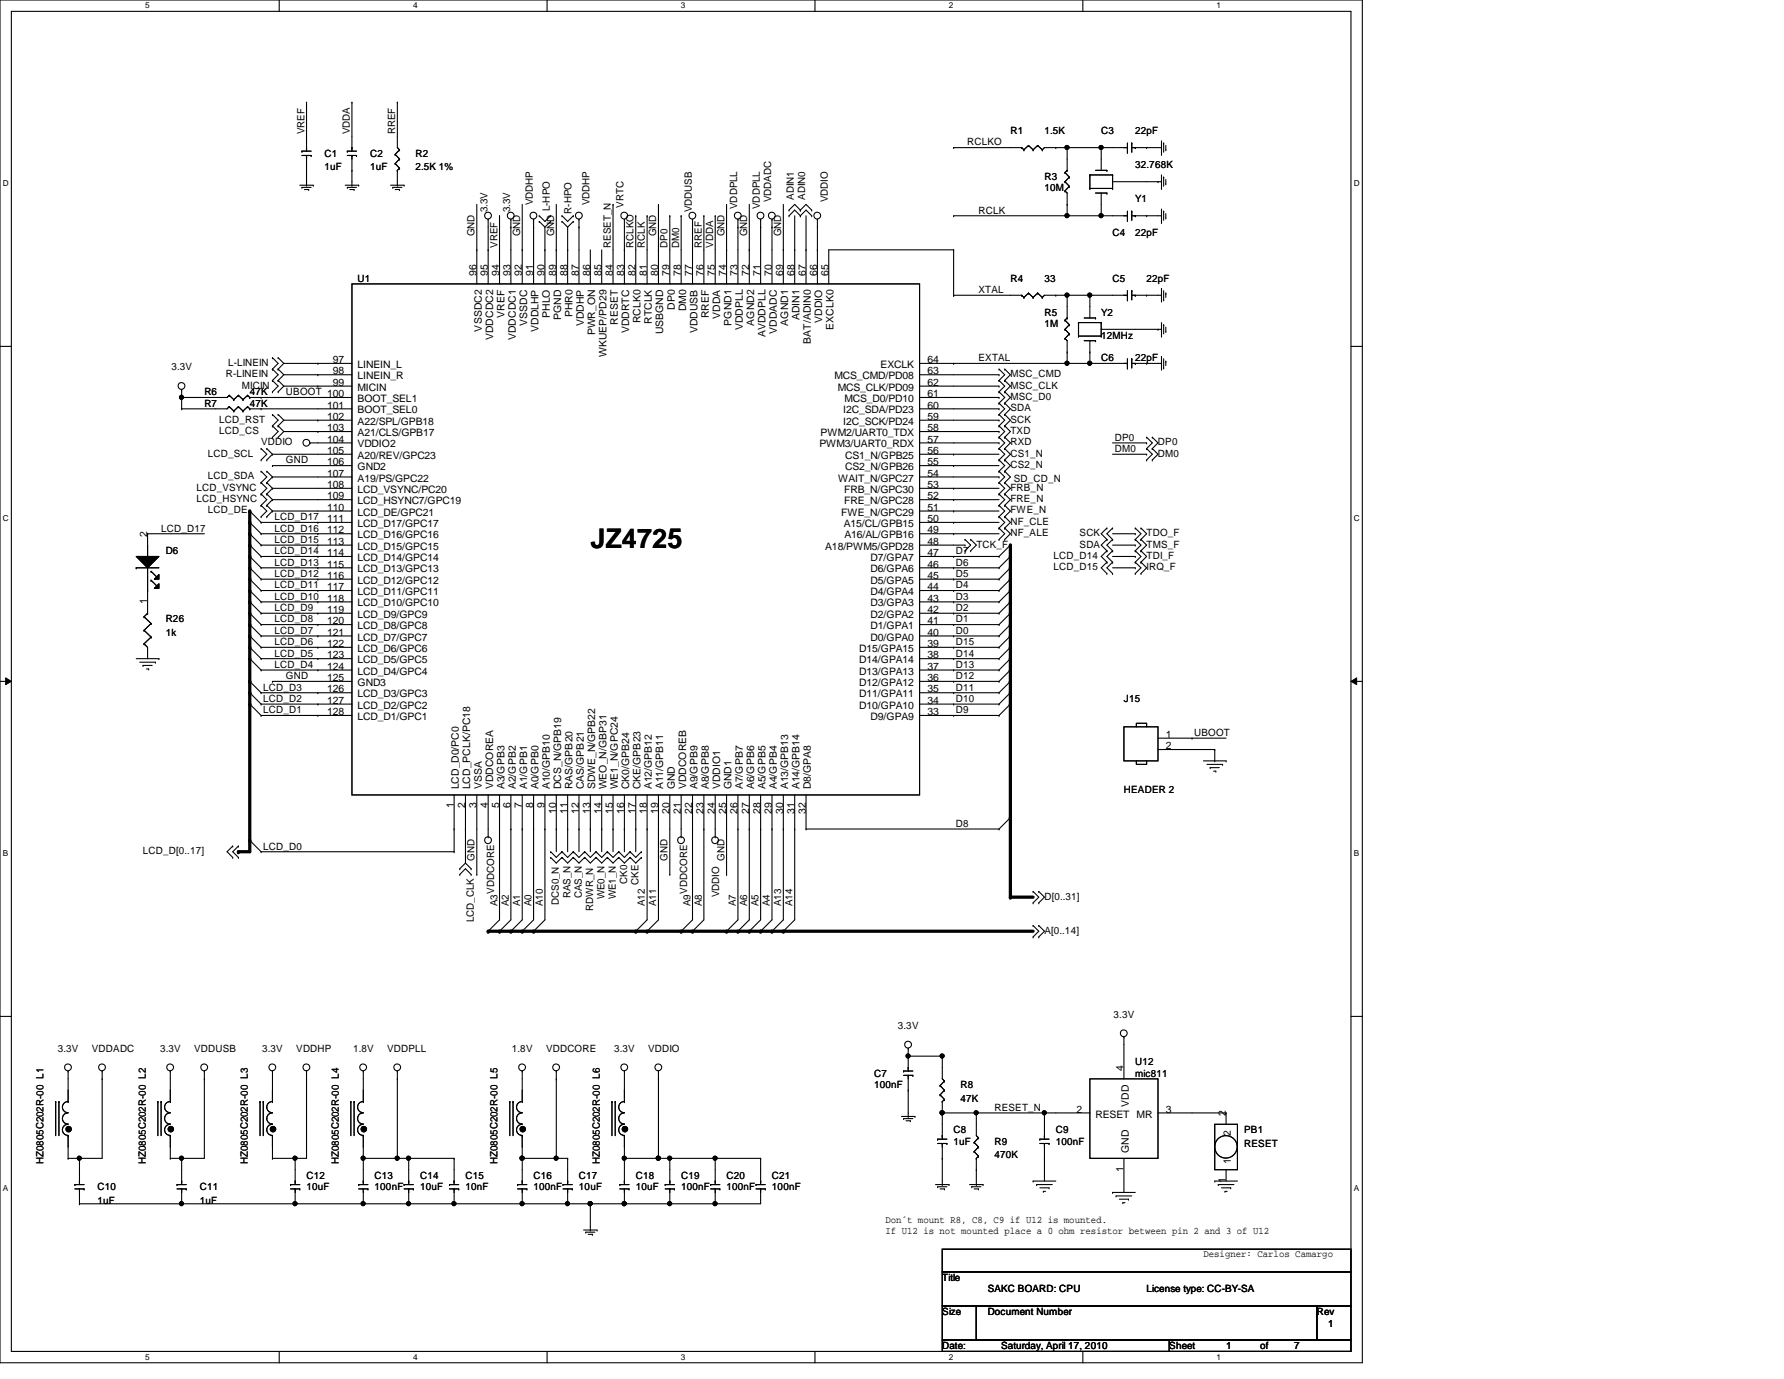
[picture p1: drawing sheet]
<svg xmlns="http://www.w3.org/2000/svg" width="279mm" height="216mm" viewBox="0 0 279 216" stroke-linecap="round" stroke-linejoin="round" font-family="sans-serif">
<defs><g id="words">
<text font-size="4.2" x="92.5" y="85.7">JZ4725</text>
<g font-size="1.6">
<text x="47.7" y="21" transform="rotate(-90 47.7 21)">VREF</text>
<text x="54.8" y="21" transform="rotate(-90 54.8 21)">VDDA</text>
<text x="61.9" y="21" transform="rotate(-90 61.9 21)">RREF</text>
<text x="151.5" y="22.8">RCLKO</text>
<text x="158.2" y="21">R1</text>
<text x="163.6" y="21">1.5K</text>
<text x="172.5" y="21">C3</text>
<text x="177.8" y="21">22pF</text>
<text x="50.8" y="24.6">C1</text>
<text x="50.8" y="26.7">1uF</text>
<text x="58" y="24.6">C2</text>
<text x="58" y="26.7">1uF</text>
<text x="65.1" y="24.6">R2</text>
<text x="65.1" y="26.7">2.5K 1%</text>
<text x="163.6" y="28.1">R3</text>
<text x="163.6" y="29.9">10M</text>
<text x="177.8" y="26.3">32.768K</text>
<text x="76.3" y="33.2" transform="rotate(-90 76.3 33.2)">3.3V</text>
<text x="79.9" y="33.2" transform="rotate(-90 79.9 33.2)">3.3V</text>
<text x="83.4" y="32.2" transform="rotate(-90 83.4 32.2)">VDDHP</text>
<text x="86.1" y="33.1" transform="rotate(-90 86.1 33.1)">L-HPO</text>
<text x="89.5" y="33.4" transform="rotate(-90 89.5 33.4)">R-HPO</text>
<text x="92.3" y="32.2" transform="rotate(-90 92.3 32.2)">VDDHP</text>
<text x="97.7" y="32.6" transform="rotate(-90 97.7 32.6)">VRTC</text>
<text x="108.3" y="33.2" transform="rotate(-90 108.3 33.2)">VDDUSB</text>
<text x="115.4" y="32.7" transform="rotate(-90 115.4 32.7)">VDDPLL</text>
<text x="119" y="32.7" transform="rotate(-90 119 32.7)">VDDPLL</text>
<text x="120.8" y="31.7" transform="rotate(-90 120.8 31.7)">VDDADC</text>
<text x="124.3" y="31.3" transform="rotate(-90 124.3 31.3)">ADIN1</text>
<text x="126.1" y="31.3" transform="rotate(-90 126.1 31.3)">ADIN0</text>
<text x="129.7" y="31.7" transform="rotate(-90 129.7 31.7)">VDDIO</text>
<text x="153.2" y="33.4">RCLK</text>
<text x="177.8" y="31.7">Y1</text>
<text x="74.3" y="37" transform="rotate(-90 74.3 37)">GND</text>
<text x="77.9" y="38.8" transform="rotate(-90 77.9 38.8)">VREF</text>
<text x="81.4" y="37" transform="rotate(-90 81.4 37)">GND</text>
<text x="86.8" y="37" transform="rotate(-90 86.8 37)">GND</text>
<text x="95.7" y="38.8" transform="rotate(-90 95.7 38.8)">RESET_N</text>
<text x="99.2" y="38.8" transform="rotate(-90 99.2 38.8)">RCLKO</text>
<text x="101" y="38.8" transform="rotate(-90 101 38.8)">RCLK</text>
<text x="102.8" y="37" transform="rotate(-90 102.8 37)">GND</text>
<text x="104.6" y="38.8" transform="rotate(-90 104.6 38.8)">DP0</text>
<text x="106.3" y="38.8" transform="rotate(-90 106.3 38.8)">DM0</text>
<text x="109.9" y="38.8" transform="rotate(-90 109.9 38.8)">RREF</text>
<text x="111.7" y="38.8" transform="rotate(-90 111.7 38.8)">VDDA</text>
<text x="113.5" y="37" transform="rotate(-90 113.5 37)">GND</text>
<text x="117" y="37" transform="rotate(-90 117 37)">GND</text>
<text x="122.3" y="37" transform="rotate(-90 122.3 37)">GND</text>
<text x="174.2" y="37">C4</text>
<text x="177.8" y="37">22pF</text>
<text x="56" y="44.1">U1</text>
<text x="74.6" y="43.2" transform="rotate(-90 74.6 43.2)">96</text>
<text x="76.4" y="43.2" transform="rotate(-90 76.4 43.2)">95</text>
<text x="78.2" y="43.2" transform="rotate(-90 78.2 43.2)">94</text>
<text x="80" y="43.2" transform="rotate(-90 80 43.2)">93</text>
<text x="81.7" y="43.2" transform="rotate(-90 81.7 43.2)">92</text>
<text x="83.5" y="43.2" transform="rotate(-90 83.5 43.2)">91</text>
<text x="85.3" y="43.2" transform="rotate(-90 85.3 43.2)">90</text>
<text x="87.1" y="43.2" transform="rotate(-90 87.1 43.2)">89</text>
<text x="88.9" y="43.2" transform="rotate(-90 88.9 43.2)">88</text>
<text x="90.6" y="43.2" transform="rotate(-90 90.6 43.2)">87</text>
<text x="92.4" y="43.2" transform="rotate(-90 92.4 43.2)">86</text>
<text x="94.2" y="43.2" transform="rotate(-90 94.2 43.2)">85</text>
<text x="96" y="43.2" transform="rotate(-90 96 43.2)">84</text>
<text x="97.7" y="43.2" transform="rotate(-90 97.7 43.2)">83</text>
<text x="99.5" y="43.2" transform="rotate(-90 99.5 43.2)">82</text>
<text x="101.3" y="43.2" transform="rotate(-90 101.3 43.2)">81</text>
<text x="103.1" y="43.2" transform="rotate(-90 103.1 43.2)">80</text>
<text x="104.9" y="43.2" transform="rotate(-90 104.9 43.2)">79</text>
<text x="106.6" y="43.2" transform="rotate(-90 106.6 43.2)">78</text>
<text x="108.4" y="43.2" transform="rotate(-90 108.4 43.2)">77</text>
<text x="110.2" y="43.2" transform="rotate(-90 110.2 43.2)">76</text>
<text x="112" y="43.2" transform="rotate(-90 112 43.2)">75</text>
<text x="113.7" y="43.2" transform="rotate(-90 113.7 43.2)">74</text>
<text x="115.5" y="43.2" transform="rotate(-90 115.5 43.2)">73</text>
<text x="117.3" y="43.2" transform="rotate(-90 117.3 43.2)">72</text>
<text x="119.1" y="43.2" transform="rotate(-90 119.1 43.2)">71</text>
<text x="120.9" y="43.2" transform="rotate(-90 120.9 43.2)">70</text>
<text x="122.6" y="43.2" transform="rotate(-90 122.6 43.2)">69</text>
<text x="124.4" y="43.2" transform="rotate(-90 124.4 43.2)">68</text>
<text x="126.2" y="43.2" transform="rotate(-90 126.2 43.2)">67</text>
<text x="128" y="43.2" transform="rotate(-90 128 43.2)">66</text>
<text x="129.8" y="43.2" transform="rotate(-90 129.8 43.2)">65</text>
<text x="153.2" y="45.9">XTAL</text>
<text x="158.2" y="44.1">R4</text>
<text x="163.6" y="44.1">33</text>
<text x="174.2" y="44.1">C5</text>
<text x="179.6" y="44.1">22pF</text>
<text x="75.4" y="51.9" transform="rotate(-90 75.4 51.9)">VSSDC2</text>
<text x="77.2" y="53.3" transform="rotate(-90 77.2 53.3)">VDDCDC2</text>
<text x="79" y="49.7" transform="rotate(-90 79 49.7)">VREF</text>
<text x="80.8" y="53.3" transform="rotate(-90 80.8 53.3)">VDDCDC1</text>
<text x="82.5" y="51" transform="rotate(-90 82.5 51)">VSSDC</text>
<text x="84.3" y="52" transform="rotate(-90 84.3 52)">VDDLHP</text>
<text x="86.1" y="49.8" transform="rotate(-90 86.1 49.8)">PHLO</text>
<text x="87.9" y="50.1" transform="rotate(-90 87.9 50.1)">PGND</text>
<text x="89.7" y="49.7" transform="rotate(-90 89.7 49.7)">PHR0</text>
<text x="91.4" y="51.1" transform="rotate(-90 91.4 51.1)">VDDHP</text>
<text x="93.2" y="52.5" transform="rotate(-90 93.2 52.5)">PWR_ON</text>
<text x="96.8" y="50.8" transform="rotate(-90 96.8 50.8)">RESET</text>
<text x="98.6" y="52.2" transform="rotate(-90 98.6 52.2)">VDDRTC</text>
<text x="100.3" y="50.6" transform="rotate(-90 100.3 50.6)">RCLK0</text>
<text x="102.1" y="50.7" transform="rotate(-90 102.1 50.7)">RTCLK</text>
<text x="103.9" y="52.4" transform="rotate(-90 103.9 52.4)">USBGND</text>
<text x="105.7" y="48.5" transform="rotate(-90 105.7 48.5)">DP0</text>
<text x="107.4" y="48.8" transform="rotate(-90 107.4 48.8)">DM0</text>
<text x="109.2" y="52.2" transform="rotate(-90 109.2 52.2)">VDDUSB</text>
<text x="111" y="49.8" transform="rotate(-90 111 49.8)">RREF</text>
<text x="112.8" y="49.9" transform="rotate(-90 112.8 49.9)">VDDA</text>
<text x="114.6" y="51" transform="rotate(-90 114.6 51)">PGND1</text>
<text x="116.3" y="51.7" transform="rotate(-90 116.3 51.7)">VDDPLL</text>
<text x="118.1" y="51" transform="rotate(-90 118.1 51)">AGND2</text>
<text x="119.9" y="52.8" transform="rotate(-90 119.9 52.8)">AVDDPLL</text>
<text x="121.7" y="52.3" transform="rotate(-90 121.7 52.3)">VDDADC</text>
<text x="123.4" y="51" transform="rotate(-90 123.4 51)">AGND1</text>
<text x="125.2" y="50.2" transform="rotate(-90 125.2 50.2)">ADIN1</text>
<text x="127" y="53.8" transform="rotate(-90 127 53.8)">BAT/ADIN0</text>
<text x="128.8" y="50.5" transform="rotate(-90 128.8 50.5)">VDDIO</text>
<text x="130.6" y="51.6" transform="rotate(-90 130.6 51.6)">EXCLK0</text>
<text x="163.6" y="49.4">R5</text>
<text x="163.6" y="51.2">1M</text>
<text x="172.5" y="49.4">Y2</text>
<text x="172.5" y="53">12MHz</text>
<text x="26.8" y="58">3.3V</text>
<text x="35.4" y="59.1">R-LINEIN</text>
<text x="35.7" y="57.3">L-LINEIN</text>
<text x="52.1" y="56.9">97</text>
<text x="52.1" y="58.6">98</text>
<text x="56" y="57.6">LINEIN_L</text>
<text x="56" y="59.4">LINEIN_R</text>
<text x="95" y="55.9" transform="rotate(-90 95 55.9)">WKUEP/PD29</text>
<text x="130.7" y="59.4">MCS_CMD/PD08</text>
<text x="137.9" y="57.6">EXCLK</text>
<text x="145.2" y="58.6">63</text>
<text x="145.2" y="56.9">64</text>
<text x="153.2" y="56.6">EXTAL</text>
<text x="158.2" y="59.1">MSC_CMD</text>
<text x="172.5" y="56.6">C6</text>
<text x="177.8" y="56.6">22pF</text>
<text x="32" y="63.7">R7</text>
<text x="32" y="61.9">R6</text>
<text x="37.9" y="60.8">MICIN</text>
<text x="39.1" y="63.7">47K</text>
<text x="39.1" y="61.9">47K</text>
<text x="44.8" y="61.9">UBOOT 100</text>
<text x="51.2" y="64">101</text>
<text x="51.2" y="65.7">102</text>
<text x="52.1" y="60.4">99</text>
<text x="56" y="61.2">MICIN</text>
<text x="56" y="62.9">BOOT_SEL1</text>
<text x="56" y="64.7">BOOT_SEL0</text>
<text x="131.2" y="61.2">MCS_CLK/PD09</text>
<text x="132" y="64.7">I2C_SDA/PD23</text>
<text x="132.2" y="62.9">MCS_D0/PD10</text>
<text x="145.2" y="65.7">59</text>
<text x="145.2" y="64">60</text>
<text x="145.2" y="60.4">62</text>
<text x="145.2" y="62.2">61</text>
<text x="158.2" y="62.6">MSC_D0</text>
<text x="158.2" y="60.8">MSC_CLK</text>
<text x="158.2" y="64.4">SDA</text>
<text x="32.6" y="71.5">LCD_SCL</text>
<text x="34.3" y="66.2">LCD_RST</text>
<text x="34.3" y="67.9">LCD_CS</text>
<text x="40.9" y="69.7">VDDIO</text>
<text x="51.2" y="67.5">103</text>
<text x="51.2" y="69.3">104</text>
<text x="51.2" y="71.1">105</text>
<text x="56" y="66.5">A22/SPL/GPB18</text>
<text x="56" y="68.3">A21/CLS/GPB17</text>
<text x="56" y="70.1">VDDIO2</text>
<text x="56" y="71.8">A20/REV/GPC23</text>
<text x="128.4" y="70.1">PWM3/UART0_RDX</text>
<text x="128.5" y="68.3">PWM2/UART0_TDX</text>
<text x="132" y="66.5">I2C_SCK/PD24</text>
<text x="132.4" y="71.8">CS1_N/GPB25</text>
<text x="145.2" y="67.5">58</text>
<text x="145.2" y="71.1">56</text>
<text x="145.2" y="69.3">57</text>
<text x="158.2" y="71.5">CS1_N</text>
<text x="158.2" y="66.2">SCK</text>
<text x="158.2" y="67.9">TXD</text>
<text x="158.2" y="69.7">RXD</text>
<text x="174.6" y="70.8">DM0</text>
<text x="174.6" y="69">DP0</text>
<text x="181.4" y="69.7">DP0</text>
<text x="181.4" y="71.5">DM0</text>
<text x="30.8" y="76.8">LCD_VSYNC</text>
<text x="32.6" y="75.1">LCD_SDA</text>
<text x="44.8" y="72.6">GND</text>
<text x="51.2" y="72.9">106</text>
<text x="51.2" y="74.6">107</text>
<text x="51.2" y="76.4">108</text>
<text x="56" y="73.6">GND2</text>
<text x="56" y="75.4">A19/PS/GPC22</text>
<text x="56" y="77.2">LCD_VSYNC/PC20</text>
<text x="131.3" y="75.4">WAIT_N/GPC27</text>
<text x="132.2" y="77.2">FRB_N/GPC30</text>
<text x="132.4" y="73.6">CS2_N/GPB26</text>
<text x="145.2" y="74.6">54</text>
<text x="145.2" y="76.4">53</text>
<text x="145.2" y="72.9">55</text>
<text x="158.2" y="76.8">FRB_N</text>
<text x="158.2" y="73.3">CS2_N</text>
<text x="158.8" y="75.4">SD_CD_N</text>
<text x="25.2" y="83.2">LCD_D17</text>
<text x="30.8" y="78.6">LCD_HSYNC</text>
<text x="32.6" y="80.4">LCD_DE</text>
<text x="43" y="81.4">LCD_D17</text>
<text x="43" y="83.2">LCD_D16</text>
<text x="51.2" y="78.2">109</text>
<text x="51.2" y="80">110</text>
<text x="51.2" y="81.7">111</text>
<text x="51.2" y="83.5">112</text>
<text x="56" y="79">LCD_HSYNC7/GPC19</text>
<text x="56" y="80.7">LCD_DE/GPC21</text>
<text x="56" y="82.5">LCD_D17/GPC17</text>
<text x="131.7" y="80.7">FWE_N/GPC29</text>
<text x="132.2" y="82.5">A15/CL/GPB15</text>
<text x="132.2" y="79">FRE_N/GPC28</text>
<text x="145.2" y="83.5">49</text>
<text x="145.2" y="81.7">50</text>
<text x="145.2" y="78.2">52</text>
<text x="145.2" y="80">51</text>
<text x="158.2" y="83.9">NF_ALE</text>
<text x="158.2" y="82.2">NF_CLE</text>
<text x="158.2" y="80.4">FWE_N</text>
<text x="158.2" y="78.6">FRE_N</text>
<text x="169.1" y="83.9">SCK</text>
<text x="179.6" y="83.9">TDO_F</text>
<text x="23.1" y="84.1" transform="rotate(-90 23.1 84.1)">2</text>
<text x="26" y="86.8">D6</text>
<text x="43" y="85">LCD_D15</text>
<text x="43" y="86.8">LCD_D14</text>
<text x="43" y="88.6">LCD_D13</text>
<text x="51.2" y="85.3">113</text>
<text x="51.2" y="87.1">114</text>
<text x="51.2" y="88.9">115</text>
<text x="56" y="84.3">LCD_D16/GPC16</text>
<text x="56" y="86.1">LCD_D15/GPC15</text>
<text x="56" y="87.8">LCD_D14/GPC14</text>
<text x="56" y="89.6">LCD_D13/GPC13</text>
<text x="129.2" y="86.1">A18/PWM5/GPD28</text>
<text x="132.2" y="84.3">A16/AL/GPB16</text>
<text x="136.4" y="89.6">D6/GPA6</text>
<text x="136.4" y="87.8">D7/GPA7</text>
<text x="145.2" y="85.3">48</text>
<text x="145.2" y="88.9">46</text>
<text x="145.2" y="87.1">47</text>
<text x="149.7" y="88.6">D6</text>
<text x="149.7" y="86.8">D7</text>
<text x="152.9" y="85.7">TCK_F</text>
<text x="165" y="87.5">LCD_D14</text>
<text x="165" y="89.3">LCD_D15</text>
<text x="169.1" y="85.7">SDA</text>
<text x="179.6" y="87.5">TDI_F</text>
<text x="179.6" y="85.7">TMS_F</text>
<text x="179.6" y="89.3">IRQ_F</text>
<text x="23.1" y="94.6" transform="rotate(-90 23.1 94.6)">1</text>
<text x="43" y="90.3">LCD_D12</text>
<text x="43" y="92.1">LCD_D11</text>
<text x="43" y="93.9">LCD_D10</text>
<text x="43" y="95.7">LCD_D9</text>
<text x="51.2" y="90.6">116</text>
<text x="51.2" y="92.4">117</text>
<text x="51.2" y="94.2">118</text>
<text x="51.2" y="96">119</text>
<text x="56" y="91.4">LCD_D12/GPC12</text>
<text x="56" y="93.2">LCD_D11/GPC11</text>
<text x="56" y="95">LCD_D10/GPC10</text>
<text x="136.4" y="95">D3/GPA3</text>
<text x="136.4" y="93.2">D4/GPA4</text>
<text x="136.4" y="91.4">D5/GPA5</text>
<text x="145.2" y="96">42</text>
<text x="145.2" y="94.2">43</text>
<text x="145.2" y="92.4">44</text>
<text x="145.2" y="90.6">45</text>
<text x="149.7" y="93.9">D3</text>
<text x="149.7" y="92.1">D4</text>
<text x="149.7" y="95.7">D2</text>
<text x="149.7" y="90.3">D5</text>
<text x="26" y="97.5">R26</text>
<text x="26" y="99.6">1k</text>
<text x="43" y="97.5">LCD_D8</text>
<text x="43" y="99.2">LCD_D7</text>
<text x="43" y="101">LCD_D6</text>
<text x="51.2" y="97.7">120</text>
<text x="51.2" y="99.5">121</text>
<text x="51.2" y="101.3">122</text>
<text x="56" y="96.7">LCD_D9/GPC9</text>
<text x="56" y="98.5">LCD_D8/GPC8</text>
<text x="56" y="100.3">LCD_D7/GPC7</text>
<text x="136.4" y="100.3">D0/GPA0</text>
<text x="136.4" y="98.5">D1/GPA1</text>
<text x="136.4" y="96.7">D2/GPA2</text>
<text x="145.2" y="99.5">40</text>
<text x="145.2" y="97.7">41</text>
<text x="145.2" y="101.3">39</text>
<text x="149.7" y="99.2">D0</text>
<text x="149.7" y="97.5">D1</text>
<text x="149.7" y="101">D15</text>
<text x="43" y="102.8">LCD_D5</text>
<text x="43" y="104.6">LCD_D4</text>
<text x="44.8" y="106.3">GND</text>
<text x="51.2" y="103.1">123</text>
<text x="51.2" y="104.9">124</text>
<text x="51.2" y="106.6">125</text>
<text x="56" y="102.1">LCD_D6/GPC6</text>
<text x="56" y="103.8">LCD_D5/GPC5</text>
<text x="56" y="105.6">LCD_D4/GPC4</text>
<text x="56" y="107.4">GND3</text>
<text x="134.6" y="107.4">D12/GPA12</text>
<text x="134.6" y="105.6">D13/GPA13</text>
<text x="134.6" y="103.8">D14/GPA14</text>
<text x="134.6" y="102.1">D15/GPA15</text>
<text x="145.2" y="106.6">36</text>
<text x="145.2" y="104.9">37</text>
<text x="145.2" y="103.1">38</text>
<text x="149.7" y="104.6">D13</text>
<text x="149.7" y="106.3">D12</text>
<text x="149.7" y="102.8">D14</text>
<text x="41.2" y="108.1">LCD_D3</text>
<text x="41.2" y="109.9">LCD_D2</text>
<text x="41.2" y="111.7">LCD_D1</text>
<text x="51.2" y="108.4">126</text>
<text x="51.2" y="110.2">127</text>
<text x="51.2" y="112">128</text>
<text x="56" y="109.2">LCD_D3/GPC3</text>
<text x="56" y="111">LCD_D2/GPC2</text>
<text x="56" y="112.7">LCD_D1/GPC1</text>
<text x="134.6" y="111">D10/GPA10</text>
<text x="134.6" y="109.2">D11/GPA11</text>
<text x="136.4" y="112.7">D9/GPA9</text>
<text x="145.2" y="112">33</text>
<text x="145.2" y="110.2">34</text>
<text x="145.2" y="108.4">35</text>
<text x="149.7" y="108.1">D11</text>
<text x="149.7" y="109.9">D10</text>
<text x="149.7" y="111.7">D9</text>
<text x="176" y="109.9">J15</text>
<text x="182.6" y="115.5">1</text>
<text x="182.6" y="117.3">2</text>
<text x="187" y="115.2">UBOOT</text>
<text x="71.9" y="123.6" transform="rotate(-90 71.9 123.6)">LCD_D0/PC0</text>
<text x="73.7" y="123.6" transform="rotate(-90 73.7 123.6)">LCD_PCLK/PC18</text>
<text x="75.4" y="123.6" transform="rotate(-90 75.4 123.6)">VSSA</text>
<text x="77.2" y="123.6" transform="rotate(-90 77.2 123.6)">VDDCOREA</text>
<text x="79" y="123.6" transform="rotate(-90 79 123.6)">A3/GPB3</text>
<text x="80.8" y="123.6" transform="rotate(-90 80.8 123.6)">A2/GPB2</text>
<text x="82.5" y="123.6" transform="rotate(-90 82.5 123.6)">A1/GPB1</text>
<text x="84.3" y="123.6" transform="rotate(-90 84.3 123.6)">A0/GPB0</text>
<text x="86.1" y="123.6" transform="rotate(-90 86.1 123.6)">A10/GPB10</text>
<text x="87.9" y="123.6" transform="rotate(-90 87.9 123.6)">DCS_N/GPB19</text>
<text x="89.7" y="123.6" transform="rotate(-90 89.7 123.6)">RAS/GPB20</text>
<text x="91.4" y="123.6" transform="rotate(-90 91.4 123.6)">CAS/GPB21</text>
<text x="93.2" y="123.6" transform="rotate(-90 93.2 123.6)">SDWE_N/GPB22</text>
<text x="95" y="123.6" transform="rotate(-90 95 123.6)">WEO_N/GBP31</text>
<text x="96.8" y="123.6" transform="rotate(-90 96.8 123.6)">WE1_N/GPC24</text>
<text x="98.6" y="123.6" transform="rotate(-90 98.6 123.6)">CK0/GPB24</text>
<text x="100.3" y="123.6" transform="rotate(-90 100.3 123.6)">CKE/GPB23</text>
<text x="102.1" y="123.6" transform="rotate(-90 102.1 123.6)">A12/GPB12</text>
<text x="103.9" y="123.6" transform="rotate(-90 103.9 123.6)">A11/GPB11</text>
<text x="105.7" y="123.6" transform="rotate(-90 105.7 123.6)">GND</text>
<text x="107.4" y="123.6" transform="rotate(-90 107.4 123.6)">VDDCOREB</text>
<text x="109.2" y="123.6" transform="rotate(-90 109.2 123.6)">A9/GPB9</text>
<text x="111" y="123.6" transform="rotate(-90 111 123.6)">A8/GPB8</text>
<text x="112.8" y="123.6" transform="rotate(-90 112.8 123.6)">VDDIO1</text>
<text x="114.6" y="123.6" transform="rotate(-90 114.6 123.6)">GND1</text>
<text x="116.3" y="123.6" transform="rotate(-90 116.3 123.6)">A7/GPB7</text>
<text x="118.1" y="123.6" transform="rotate(-90 118.1 123.6)">A6/GPB6</text>
<text x="119.9" y="123.6" transform="rotate(-90 119.9 123.6)">A5/GPB5</text>
<text x="121.7" y="123.6" transform="rotate(-90 121.7 123.6)">A4/GPB4</text>
<text x="123.4" y="123.6" transform="rotate(-90 123.4 123.6)">A13/GPB13</text>
<text x="125.2" y="123.6" transform="rotate(-90 125.2 123.6)">A14/GPB14</text>
<text x="127" y="123.6" transform="rotate(-90 127 123.6)">D8/GPA8</text>
<text x="176" y="124.1">HEADER 2</text>
<text x="71.1" y="126.6" transform="rotate(-90 71.1 126.6)">1</text>
<text x="72.9" y="126.6" transform="rotate(-90 72.9 126.6)">2</text>
<text x="74.6" y="126.6" transform="rotate(-90 74.6 126.6)">3</text>
<text x="76.4" y="126.6" transform="rotate(-90 76.4 126.6)">4</text>
<text x="78.2" y="126.6" transform="rotate(-90 78.2 126.6)">5</text>
<text x="80" y="126.6" transform="rotate(-90 80 126.6)">6</text>
<text x="81.7" y="126.6" transform="rotate(-90 81.7 126.6)">7</text>
<text x="83.5" y="126.6" transform="rotate(-90 83.5 126.6)">8</text>
<text x="85.3" y="126.6" transform="rotate(-90 85.3 126.6)">9</text>
<text x="87.1" y="127.5" transform="rotate(-90 87.1 127.5)">10</text>
<text x="88.9" y="127.5" transform="rotate(-90 88.9 127.5)">11</text>
<text x="90.6" y="127.5" transform="rotate(-90 90.6 127.5)">12</text>
<text x="92.4" y="127.5" transform="rotate(-90 92.4 127.5)">13</text>
<text x="94.2" y="127.5" transform="rotate(-90 94.2 127.5)">14</text>
<text x="96" y="127.5" transform="rotate(-90 96 127.5)">15</text>
<text x="97.7" y="127.5" transform="rotate(-90 97.7 127.5)">16</text>
<text x="99.5" y="127.5" transform="rotate(-90 99.5 127.5)">17</text>
<text x="101.3" y="127.5" transform="rotate(-90 101.3 127.5)">18</text>
<text x="103.1" y="127.5" transform="rotate(-90 103.1 127.5)">19</text>
<text x="104.9" y="127.5" transform="rotate(-90 104.9 127.5)">20</text>
<text x="106.6" y="127.5" transform="rotate(-90 106.6 127.5)">21</text>
<text x="108.4" y="127.5" transform="rotate(-90 108.4 127.5)">22</text>
<text x="110.2" y="127.5" transform="rotate(-90 110.2 127.5)">23</text>
<text x="112" y="127.5" transform="rotate(-90 112 127.5)">24</text>
<text x="113.7" y="127.5" transform="rotate(-90 113.7 127.5)">25</text>
<text x="115.5" y="127.5" transform="rotate(-90 115.5 127.5)">26</text>
<text x="117.3" y="127.5" transform="rotate(-90 117.3 127.5)">27</text>
<text x="119.1" y="127.5" transform="rotate(-90 119.1 127.5)">28</text>
<text x="120.9" y="127.5" transform="rotate(-90 120.9 127.5)">29</text>
<text x="122.6" y="127.5" transform="rotate(-90 122.6 127.5)">30</text>
<text x="124.4" y="127.5" transform="rotate(-90 124.4 127.5)">31</text>
<text x="126.2" y="127.5" transform="rotate(-90 126.2 127.5)">32</text>
<text x="149.7" y="129.5">D8</text>
<text x="22.4" y="133.7">LCD_D[0..17]</text>
<text x="41.2" y="133">LCD_D0</text>
<text x="74.3" y="134.8" transform="rotate(-90 74.3 134.8)">GND</text>
<text x="104.6" y="134.8" transform="rotate(-90 104.6 134.8)">GND</text>
<text x="113.5" y="134.8" transform="rotate(-90 113.5 134.8)">GND</text>
<text x="77.4" y="139.9" transform="rotate(-90 77.4 139.9)">VDDCORE</text>
<text x="77.9" y="141.9" transform="rotate(-90 77.9 141.9)">A3</text>
<text x="79.7" y="141.9" transform="rotate(-90 79.7 141.9)">A2</text>
<text x="81.4" y="141.9" transform="rotate(-90 81.4 141.9)">A1</text>
<text x="83.2" y="141.9" transform="rotate(-90 83.2 141.9)">A0</text>
<text x="85" y="141.9" transform="rotate(-90 85 141.9)">A10</text>
<text x="87.5" y="141.7" transform="rotate(-90 87.5 141.7)">DCS0_N</text>
<text x="89.3" y="140.6" transform="rotate(-90 89.3 140.6)">RAS_N</text>
<text x="91.1" y="140.6" transform="rotate(-90 91.1 140.6)">CAS_N</text>
<text x="92.9" y="142.6" transform="rotate(-90 92.9 142.6)">RDWR_N</text>
<text x="94.7" y="140.8" transform="rotate(-90 94.7 140.8)">WE0_N</text>
<text x="96.4" y="140.8" transform="rotate(-90 96.4 140.8)">WE1_N</text>
<text x="98.2" y="138.3" transform="rotate(-90 98.2 138.3)">CK0</text>
<text x="100" y="138.5" transform="rotate(-90 100 138.5)">CKE</text>
<text x="101" y="141.9" transform="rotate(-90 101 141.9)">A12</text>
<text x="102.8" y="141.9" transform="rotate(-90 102.8 141.9)">A11</text>
<text x="107.6" y="139.9" transform="rotate(-90 107.6 139.9)">VDDCORE</text>
<text x="108.1" y="141.9" transform="rotate(-90 108.1 141.9)">A9</text>
<text x="109.9" y="141.9" transform="rotate(-90 109.9 141.9)">A8</text>
<text x="112.6" y="140.5" transform="rotate(-90 112.6 140.5)">VDDIO</text>
<text x="115.2" y="141.9" transform="rotate(-90 115.2 141.9)">A7</text>
<text x="117" y="141.9" transform="rotate(-90 117 141.9)">A6</text>
<text x="118.8" y="141.9" transform="rotate(-90 118.8 141.9)">A5</text>
<text x="120.6" y="141.9" transform="rotate(-90 120.6 141.9)">A4</text>
<text x="122.3" y="141.9" transform="rotate(-90 122.3 141.9)">A13</text>
<text x="124.1" y="141.9" transform="rotate(-90 124.1 141.9)">A14</text>
<text x="163.6" y="140.8">D[0..31]</text>
<text x="74.2" y="144.4" transform="rotate(-90 74.2 144.4)">LCD_CLK</text>
<text x="163.6" y="146.2">A[0..14]</text>
<text x="140.6" y="161.1">3.3V</text>
<text x="174.4" y="159.3">3.3V</text>
<text x="9.1" y="164.7">3.3V</text>
<text x="14.4" y="164.7">VDDADC</text>
<text x="25.1" y="164.7">3.3V</text>
<text x="30.4" y="164.7">VDDUSB</text>
<text x="41.1" y="164.7">3.3V</text>
<text x="46.4" y="164.7">VDDHP</text>
<text x="55.3" y="164.7">1.8V</text>
<text x="60.6" y="164.7">VDDPLL</text>
<text x="80.2" y="164.7">1.8V</text>
<text x="85.5" y="164.7">VDDCORE</text>
<text x="96.2" y="164.7">3.3V</text>
<text x="101.5" y="164.7">VDDIO</text>
<text x="176" y="167.7" transform="rotate(-90 176 167.7)">4</text>
<text x="177.8" y="166.8">U12</text>
<text x="136.9" y="168.6">C7</text>
<text x="136.9" y="170.3">100nF</text>
<text x="150.4" y="170.3">R8</text>
<text x="150.4" y="172.5">47K</text>
<text x="155.7" y="173.9">RESET_N</text>
<text x="176.8" y="173.3" transform="rotate(-90 176.8 173.3)">VDD</text>
<text x="177.8" y="168.6">mic811</text>
<text x="149.4" y="177.5">C8</text>
<text x="149.4" y="179.2">1uF</text>
<text x="155.7" y="179.2">R9</text>
<text x="165.4" y="177.5">C9</text>
<text x="165.4" y="179.2">100nF</text>
<text x="168.6" y="174.2">2</text>
<text x="171.6" y="175">RESET MR</text>
<text x="182.6" y="174.2">3</text>
<text x="192" y="174.8" transform="rotate(-90 192 174.8)">2</text>
<text x="192.8" y="177.8" transform="rotate(-90 192.8 177.8)">2</text>
<text x="194.9" y="177.5">PB1</text>
<text x="194.9" y="179.6">RESET</text>
<text x="6.8" y="182.2" transform="rotate(-90 6.8 182.2)">HZ0805C202R-00 L1</text>
<text x="22.8" y="182.2" transform="rotate(-90 22.8 182.2)">HZ0805C202R-00 L2</text>
<text x="38.8" y="182.2" transform="rotate(-90 38.8 182.2)">HZ0805C202R-00 L3</text>
<text x="48" y="184.6">C12</text>
<text x="53" y="182.2" transform="rotate(-90 53 182.2)">HZ0805C202R-00 L4</text>
<text x="58.7" y="184.6">C13</text>
<text x="65.8" y="184.6">C14</text>
<text x="72.9" y="184.6">C15</text>
<text x="77.9" y="182.2" transform="rotate(-90 77.9 182.2)">HZ0805C202R-00 L5</text>
<text x="83.6" y="184.6">C16</text>
<text x="90.7" y="184.6">C17</text>
<text x="93.9" y="182.2" transform="rotate(-90 93.9 182.2)">HZ0805C202R-00 L6</text>
<text x="99.6" y="184.6">C18</text>
<text x="106.7" y="184.6">C19</text>
<text x="113.8" y="184.6">C20</text>
<text x="120.9" y="184.6">C21</text>
<text x="155.7" y="181.4">470K</text>
<text x="176" y="183.5" transform="rotate(-90 176 183.5)">1</text>
<text x="176.8" y="180.5" transform="rotate(-90 176.8 180.5)">GND</text>
<text x="192" y="185.3" transform="rotate(-90 192 185.3)">1</text>
<text x="192.8" y="182.2" transform="rotate(-90 192.8 182.2)">1</text>
<text x="15.3" y="186.4">C10</text>
<text x="15.3" y="188.5">1uF</text>
<text x="31.3" y="186.4">C11</text>
<text x="31.3" y="188.5">1uF</text>
<text x="48" y="186.4">10uF</text>
<text x="58.7" y="186.4">100nF</text>
<text x="65.8" y="186.4">10uF</text>
<text x="72.9" y="186.4">10nF</text>
<text x="83.6" y="186.4">100nF</text>
<text x="90.7" y="186.4">10uF</text>
<text x="99.6" y="186.4">10uF</text>
<text x="106.7" y="186.4">100nF</text>
<text x="113.8" y="186.4">100nF</text>
<text x="120.9" y="186.4">100nF</text>
<text x="138.7" y="191.5">Don´t mount R8, C8, C9 if U12 is mounted.</text>
<text x="138.7" y="193.1">If U12 is not mounted place a 0 ohm resistor between pin 2 and 3 of U12</text>
<text x="188.5" y="196.8">Designer: Carlos Camargo</text>
<text x="147.6" y="200.6">Title</text>
<text x="154.7" y="202.4">SAKC BOARD: CPU</text>
<text x="179.6" y="202.4">License type: CC-BY-SA</text>
<text x="147.6" y="205.9">Size</text>
<text x="154.7" y="205.9">Document Number</text>
<text x="206.2" y="205.9">Rev</text>
<text x="208" y="207.7">1</text>
<text x="147.6" y="211.2">Date:</text>
<text x="156.8" y="211.2">Saturday, April 17, 2010</text>
<text x="183.1" y="211.2">Sheet</text>
<text x="192" y="211.2">1</text>
<text x="197.4" y="211.2">of</text>
<text x="202.7" y="211.2">7</text>
</g>
<g font-size="1.3">
<text x="22.7" y="1.3">5</text>
<text x="64.7" y="1.3">4</text>
<text x="106.6" y="1.3">3</text>
<text x="148.6" y="1.3">2</text>
<text x="190.5" y="1.3">1</text>
<text x=".5" y="29.1">D</text>
<text x="212" y="29.1">D</text>
<text x=".5" y="81.6">C</text>
<text x="212" y="81.6">C</text>
<text x=".5" y="134">B</text>
<text x="212" y="134">B</text>
<text x=".5" y="186.5">A</text>
<text x="212" y="186.5">A</text>
<text x="22.7" y="212.9">5</text>
<text x="64.7" y="212.9">4</text>
<text x="106.6" y="212.9">3</text>
<text x="148.6" y="212.9">2</text>
<text x="190.5" y="212.9">1</text>
</g>
</g></defs>
<path d="M0 0h213.4v213.4h-213.4zM1.8 1.8h209.8v209.8h-209.8z" fill="none" stroke="#000" stroke-width=".17"/>
<g fill="#fff">
<path d="M22.7 .2h.7v1.4h-.7z"/>
<path d="M22.7 211.8h.7v1.3h-.7z"/>
</g>
<path d="M43.7 0v1.8M43.7 211.6v1.8" fill="none" stroke="#000" stroke-width=".17"/>
<g fill="#fff">
<path d="M64.7 .2h.7v1.4h-.7z"/>
<path d="M64.7 211.8h.7v1.3h-.7z"/>
</g>
<path d="M85.7 0v1.8M85.7 211.6v1.8" fill="none" stroke="#000" stroke-width=".17"/>
<g fill="#fff">
<path d="M106.6 .2h.7v1.4h-.7z"/>
<path d="M106.6 211.8h.7v1.3h-.7z"/>
</g>
<path d="M127.6 0v1.8M127.6 211.6v1.8" fill="none" stroke="#000" stroke-width=".17"/>
<g fill="#fff">
<path d="M148.6 .2h.7v1.4h-.7z"/>
<path d="M148.6 211.8h.7v1.3h-.7z"/>
</g>
<path d="M169.6 0v1.8M169.6 211.6v1.8" fill="none" stroke="#000" stroke-width=".17"/>
<g fill="#fff">
<path d="M190.5 .2h.7v1.4h-.7z"/>
<path d="M190.5 211.8h.7v1.3h-.7z"/>
<path d="M.5 28h.9v1.4h-.9z"/>
<path d="M212 28h.9v1.4h-.9z"/>
<path d="M.5 80.4h.9v1.4h-.9z"/>
<path d="M212 80.4h.9v1.4h-.9z"/>
</g>
<path d="M0 54.2h1.8M211.6 54.2h1.8" fill="none" stroke="#000" stroke-width=".17"/>
<g fill="#fff">
<path d="M.5 132.9h.8v1.4h-.8z"/>
<path d="M212 132.9h.9v1.4h-.9z"/>
</g>
<path d="M0 106.7h1.8M211.6 106.7h1.8" fill="none" stroke="#000" stroke-width=".17"/>
<path d="M.9 106.1l.9 .6-.9 .5zM211.6 106.7l.9-.6v1.1z" fill="#000"/>
<path d="M.9 106.1l.9 .6-.9 .5zM211.6 106.7l.9-.6v1.1z" fill="none" stroke="#000" stroke-width=".16"/>
<g fill="#fff">
<path d="M.5 185.3h.8v1.4h-.8z"/>
<path d="M212 185.3h.9v1.4h-.9z"/>
</g>
<g fill="none" stroke="#000" stroke-width=".17">
<path d="M48 16h.1M48 16v7.7M55.1 16h.1M55.1 16v7.7M62.2 16h.1M62.2 16v7.1l.4 .4M46.9 29h2.2M47.3 29.3h.1M47.3 23.7h.1M47.3 29.3h1.4M47.3 24.3h1.4M47.3 23.7h1.4"/>
<path d="M47.7 29.7h.6M48 26.7h.1M48 29h.1M48 24.3h.1M48 23.1h.1M48 24.3v4.7M48.3 29.7h.1M48.7 24.3h.1M49.1 29h.1M54.1 29h2.1M54.4 29.3h.1M54.4 23.7h.1"/>
<path d="M54.4 29.3h1.4M54.4 24.3h1.4M54.4 23.7h1.4M54.8 29.7h.7M55.1 26.7h.1M55.1 29h.1M55.1 24.3h.1M55.1 23.1h.1M55.1 24.3v4.7M55.5 29.7h.1M55.8 24.3h.1M56.2 29h.1"/>
<path d="M61.2 29h2.1M61.5 29.3h.1M61.5 29.3h1.4M61.9 24.2h.1M61.9 25.6h.1M61.9 29.7h.7M61.9 24.2l.7 .7M61.9 25.6l.7 .7M62.2 29h.1M62.2 26.7h.1M62.2 26.7v2.3M62.6 29.7h.1"/>
<path d="M62.6 23.5h.1M62.6 24.9h.1M62.6 26.3h.1M62.6 23.5l-.7 .7M62.6 24.9l-.7 .7M62.6 26.3l-.4 .4M63.3 29h.1M74.7 39.1h.1M74.7 32v12.4M76.5 39.1h.1M76.5 34.3h.1M76.5 34.3v10.1"/>
<path d="M78.2 33.8h.1M78.2 33.8v10.6M80 35.6h.1M80 34.3h.1M80 34.3v10.1M81.8 39.1h.1M81.8 32v12.4M83.6 35.6h.1M83.6 34.3h.1M83.6 34.3v10.1M84.5 34.7h.1M84.5 33.8h.1"/>
<path d="M84.5 34.7l.8 .9M84.5 33.8l.8 .9 .9-.9M85.3 39.1h.1M85.3 35.6v8.8M86.2 34.7h.1M86.2 33.8h.1M86.2 34.7l-.9 .9M87.1 39.1h.1M87.1 32v12.4M88 34.7h.1M88 33.8h.1M88 34.7l.9 .9"/>
<path d="M88 33.8l.9 .9 .9-.9M88.9 39.1h.1M88.9 35.6v8.8M89.8 34.7h.1M89.8 33.8h.1M89.8 34.7l-.9 .9M90.7 35.6h.1M90.7 34.3h.1M90.7 34.3v10.1M92.5 39.1v5.3M94.2 39.1v5.3M96 32h.1"/>
<path d="M96 32v12.4M97.8 39.1h.1M97.8 34.3h.1M97.8 34.3v10.1M99.6 33.8h.1M99.6 33.8v10.6M101.3 33.8h.1M101.3 33.8v10.6M103.1 39.1h.1M103.1 32v12.4M104.9 33.8h.1M104.9 33.8v10.6"/>
<path d="M106.7 33.8h.1M106.7 33.8v10.6M108.5 35.6h.1M108.5 34.3h.1M108.5 34.3v10.1M110.2 33.8h.1M110.2 33.8v10.6M112 33.8h.1M112 33.8v10.6M113.8 39.1h.1M113.8 32v12.4M115.6 35.6h.1"/>
<path d="M115.6 34.3h.1M115.6 34.3v10.1M117.3 39.1h.1M117.3 32v12.4M119.1 35.6h.1M119.1 34.3h.1M119.1 34.3v10.1M120.9 35.6h.1M120.9 34.3h.1M120.9 34.3v10.1M122.7 39.1h.1M122.7 32v12.4"/>
<path d="M123.6 32.9h.1M123.6 33.8h.1M123.6 32.9l.9-.9 .8 .9M123.6 33.8l.9-.9 .8 .9M124.5 39.1h.1M124.5 33.8v10.6M125.3 32.9h.1M125.3 33.8h.1M125.3 32.9l.9-.9 .9 .9M125.3 33.8l.9-.9 .9 .9M126.2 39.1h.1M126.2 33.8v10.6"/>
<path d="M127.1 32.9h.1M127.1 33.8h.1M128 39.1h.1M128 34.3h.1M128 34.3v10.1M149.4 39.1h.1M149.4 33.8h.1M149.4 23.1h.1M149.4 39.1h-19.6v5.3M149.4 39.1v7.1M149.4 23.1h10.6M149.4 33.8h27.2"/>
<path d="M160 23.1h.1M160 23.1l.4 .4M160.4 23.5h.1M161.1 22.8h.1M161.1 22.8l.7 .7M161.1 22.8l-.7 .7M161.8 23.5h.1M162.5 22.8h.1M162.5 22.8l.7 .7M162.5 22.8l-.7 .7M163.2 23.5h.1M165.4 23.1h.1"/>
<path d="M166.8 29.9h.1M166.8 28.4h.1M166.8 27h.1M166.8 29.9l.3 .3v3.6M166.8 28.4l.7 .8M166.8 27l.7 .7M167.1 32h.1M167.1 23.1h.1M167.1 33.8h.1M167.1 26.7h.1M167.1 23.1v3.6M167.1 26.7l-.3 .3"/>
<path d="M167.5 29.2h.1M167.5 27.7h.1M167.5 29.2l-.7 .7M167.5 27.7l-.7 .7M170.7 27.4h.1M170.7 29.5h.1M170.7 27.4v2.1M170.7 29.5h3.5M170.7 27.4h3.5M171.6 30.2h1.8M171.6 26.7h1.8M172.5 23.1h.1"/>
<path d="M172.5 33.8h.1M172.5 23.1v3.6M172.5 30.2v3.6M173.4 30.2h.1M173.4 26.7h.1M174.2 29.5h.1M174.2 27.4h.1M174.2 28.4h7.7M174.2 27.4v2.1M176.6 23.1h.1M176.6 23.8h.1M176.6 33.8h.1"/>
<path d="M176.6 34.5h.1M176.6 23.1h-13l-.4 .4M176.6 22.4v1.4M176.6 33.1v1.4M177.2 22.4h.1M177.2 33.1h.1M177.2 23.1h4.7M177.2 33.8h4.7M177.2 22.4v1.4M177.2 33.1v1.4M177.8 23.1h.1M177.8 33.8h.1"/>
<path d="M179.6 33.8h.1M179.6 23.1h.1M181.4 28.4h.1M181.9 23.1h.1M181.9 24.2h.1M181.9 33.8h.1M181.9 34.8h.1M181.9 28.4h.1M181.9 29.5h.1M181.9 22.1v2.1M181.9 27.4v2.1M181.9 32.7v2.1"/>
<path d="M182.2 22.4h.1M182.2 33.1h.1M182.2 27.7h.1M182.2 22.4v1.4M182.2 27.7v1.5M182.2 33.1v1.4M182.6 23.5h.1M182.6 34.1h.1M182.6 28.8h.1M182.6 22.8v.7M182.6 28.1v.7M182.6 33.4v.7"/>
<path d="M42.7 56h.1M42.7 57.8h.1M42.7 59.6h.1M42.7 56l.9 .9-.9 .9M42.7 57.8l.9 .9-.9 .9M42.7 59.6l.9 .9-.9 .8M43.6 57.8h.1M43.6 56h.1M43.6 59.6h.1M43.6 56l.8 .9M43.6 57.8l.8 .9M43.6 59.6l.8 .9"/>
<path d="M44.4 56.9h10.7M44.4 58.7h10.7M44.4 56.9l-.8 .9M44.4 58.7l-.8 .9M49.8 56.9h.1M49.8 58.7h.1M55.1 44.4h88.9v80.1h-88.9zM144 56.9h32.6M144 58.7h12.5M149.4 56.9h.1M149.4 46.2h.1M149.4 46.2h10.6"/>
<path d="M156.5 58.7h.1M156.5 59.6h.1M156.5 57.8h.1M156.5 57.8l.9 .9-.9 .9M156.5 59.6l.9 .9-.9 .8M157.4 59.6h.1M157.4 57.8h.1M157.4 57.8l.8 .9-.8 .9M157.4 59.6l.8 .9-.8 .8M160 46.2h.1M160 46.2l.4 .4M160.4 46.6h.1"/>
<path d="M161.1 45.9h.1M161.1 45.9l.7 .7M161.1 45.9l-.7 .7M161.8 46.6h.1M162.5 45.9h.1M162.5 45.9l.7 .7M162.5 45.9l-.7 .7M163.2 46.6h.1M165.4 46.2h.1M166.8 53h.1M166.8 51.6h.1M166.8 50.1h.1"/>
<path d="M166.8 53l.3 .3v3.6M166.8 51.6l.7 .7M166.8 50.1l.7 .7M167.1 46.2h.1M167.1 55.1h.1M167.1 56.9h.1M167.1 49.8h.1M167.1 46.2v3.6M167.1 49.8l-.3 .3M167.5 52.3h.1M167.5 50.8h.1M167.5 52.3l-.7 .7"/>
<path d="M167.5 50.8l-.7 .8M168.9 50.5h.1M168.9 52.6h.1M168.9 52.6h3.6M168.9 50.5h3.6M168.9 50.5v2.1M169.8 53.3h1.8M169.8 49.8h1.8M170.7 55.1h.1M170.7 46.2h.1M170.7 56.9h.1M170.7 46.2v3.6"/>
<path d="M170.7 53.3v3.6M171.6 53.3h.1M171.6 49.8h.1M172.5 52.6h.1M172.5 50.5h.1M172.5 50.5v2.1M172.5 51.6h9.4M176.6 46.2h.1M176.6 46.9h.1M176.6 56.9h.1M176.6 57.6h.1M176.6 46.2h-13l-.4 .4"/>
<path d="M176.6 45.5v1.4M176.6 56.2v1.4M177.2 45.5h.1M177.2 56.2h.1M177.2 56.9h4.7M177.2 46.2h4.7M177.2 45.5v1.4M177.2 56.2v1.4M177.8 46.2h.1M177.8 56.9h.1M179.6 46.2h.1M179.6 56.9h.1"/>
<path d="M181.4 51.6h.1M181.9 46.2h.1M181.9 45.2h.1M181.9 56.9h.1M181.9 55.8h.1M181.9 51.6h.1M181.9 52.6h.1M181.9 45.2v2.1M181.9 50.5v2.1M181.9 55.8v2.2M182.2 46.9h.1M182.2 57.6h.1"/>
<path d="M182.2 50.8h.1M182.2 45.5v1.4M182.2 50.8v1.5M182.2 56.2v1.4M182.6 45.9h.1M182.6 56.6h.1M182.6 51.9h.1M182.6 45.9v.7M182.6 51.2v.7M182.6 56.6v.6M28.4 62.2h.1M28.4 64h.1"/>
<path d="M28.4 61h.1M28.4 61v3M35.9 63.7h.1M35.9 61.9h.1M35.9 61.9l-.3 .3h-7.2M35.9 63.7l-.3 .3h-7.2M35.9 63.7l.7 .6M35.9 61.9l.7 .7M36.6 64.3h.1M36.6 62.6h.1M37.3 63.7h.1M37.3 61.9h.1"/>
<path d="M37.3 63.7l-.7 .6M37.3 63.7l.8 .6M37.3 61.9l-.7 .7M37.3 61.9l.8 .7M38.1 64.3h.1M38.1 62.6h.1M38.8 63.7h.1M38.8 61.9h.1M38.8 61.9l.3 .3M38.8 63.7l-.7 .6M38.8 63.7l.3 .3M38.8 61.9l-.7 .7"/>
<path d="M39.1 64h.1M39.1 62.2h.1M39.1 62.2h16M39.1 64h16M40.9 62.2h.1M40.9 64h.1M40.9 75.6h.1M40.9 77.3h.1M40.9 79.1h.1M40.9 70.2h.1M40.9 72h.1M40.9 73.8h.1"/>
<path d="M40.9 75.6l.9 .9-.9 .8M40.9 77.3l.9 .9-.9 .9M40.9 79.1l.9 .9-.9 .9M40.9 70.2l.9 .9-.9 .9M40.9 73.8l.9 .9-.9 .9M41.8 77.3h.1M41.8 75.6h.1M41.8 79.1h.1M41.8 72h.1M41.8 70.2h.1M41.8 73.8h.1M41.8 75.6l.9 .9"/>
<path d="M41.8 77.3l.9 .9M41.8 79.1l.9 .9M41.8 70.2l.9 .9M41.8 73.8l.9 .9M42.7 76.5h.1M42.7 78.2h.1M42.7 72.9h.1M42.7 71.1h.1M42.7 74.7h.1M42.7 61.3h.1M42.7 64.9h.1M42.7 66.7h.1"/>
<path d="M42.7 68.5h.1M42.7 76.5h12.4M42.7 78.2h12.4M42.7 71.1h12.4M42.7 72.9h12.4M42.7 74.7h12.4M42.7 64.9l.9 .9-.9 .9M42.7 66.7l.9 .9-.9 .9M42.7 76.5l-.9 .8M42.7 78.2l-.9 .9M42.7 71.1l-.9 .9M42.7 74.7l-.9 .9"/>
<path d="M43.6 61.3h.1M43.6 66.7h.1M43.6 64.9h.1M43.6 68.5h.1M43.6 64.9l.8 .9M43.6 66.7l.8 .9M44.4 60.5h10.7M44.4 65.8h10.7M44.4 67.6h10.7M44.4 60.5l-.8 .8M44.4 65.8l-.8 .9M44.4 67.6l-.8 .9"/>
<path d="M48.6 69.3h.1M48.6 69.3h6.5M49.8 60.5h.1M49.8 65.8h.1M49.8 67.6h.1M144 76.5h12.5M144 78.2h12.5M144 71.1h12.5M144 72.9h12.5M144 60.5h12.5M144 62.2h12.5M144 74.7h12.5"/>
<path d="M144 64h12.5M144 65.8h12.5M144 67.6h12.5M144 69.3h12.5M149.4 76.5h.1M149.4 78.2h.1M149.4 71.1h.1M149.4 72.9h.1M156.5 60.5h.1M156.5 62.2h.1M156.5 74.7h.1M156.5 64h.1"/>
<path d="M156.5 65.8h.1M156.5 67.6h.1M156.5 69.3h.1M156.5 79.1h.1M156.5 75.6h.1M156.5 77.3h.1M156.5 70.2h.1M156.5 72h.1M156.5 73.8h.1M156.5 63.1h.1M156.5 61.3h.1M156.5 64.9h.1"/>
<path d="M156.5 66.7h.1M156.5 68.5h.1M156.5 70.2l.9 .9-.9 .9M156.5 68.5l.9 .8-.9 .9M156.5 66.7l.9 .9-.9 .9M156.5 64.9l.9 .9-.9 .9M156.5 63.1l.9 .9-.9 .9M156.5 79.1l.9 .9-.9 .9M156.5 75.6l.9 .9-.9 .8M156.5 77.3l.9 .9-.9 .9M156.5 72l.9 .9-.9 .9M156.5 61.3l.9 .9-.9 .9"/>
<path d="M156.5 73.8l.9 .9-.9 .9M157.4 79.1h.1M157.4 75.6h.1M157.4 77.3h.1M157.4 70.2h.1M157.4 72h.1M157.4 73.8h.1M157.4 63.1h.1M157.4 61.3h.1M157.4 64.9h.1M157.4 66.7h.1M157.4 68.5h.1"/>
<path d="M157.4 68.5l.8 .8-.8 .9M157.4 66.7l.8 .9-.8 .9M157.4 64.9l.8 .9-.8 .9M157.4 63.1l.8 .9-.8 .9M157.4 79.1l.8 .9-.8 .9M157.4 75.6l.8 .9-.8 .8M157.4 77.3l.8 .9-.8 .9M157.4 70.2l.8 .9-.8 .9M157.4 72l.8 .9-.8 .9M157.4 61.3l.8 .9-.8 .9M157.4 73.8l.8 .9-.8 .9M174.2 71.1h5.4"/>
<path d="M174.2 69.3h5.4M179.6 71.1h.1M179.6 69.3h.1M179.6 68.5h.1M179.6 70.2h.1M179.6 72h.1M179.6 68.5l.9 .8-.9 .9M179.6 70.2l.9 .9-.9 .9M180.5 68.5h.1M180.5 70.2h.1M180.5 72h.1M180.5 68.5l.9 .8-.9 .9"/>
<path d="M180.5 70.2l.9 .9-.9 .9M21.3 87.1h3.6l-1.8 1.8zM21.3 88.9h.1M21.3 88.9h3.6M22.6 98.7h.1M22.6 96.6h.1M22.6 98.7l1.1 1M22.6 96.6l1.1 1M23.1 83.6h.1M23.1 96h.1M23.1 87.1h.1M23.1 92.5h.1"/>
<path d="M23.1 83.6h8.9M23.1 96l-.5 .6M23.1 83.6v3.5M23.1 88.9v7.1M23.7 99.7h.1M23.7 97.6h.1M23.7 89.5h.1M23.7 90.8h.1M23.7 99.7l-1.1 1.1M23.7 97.6l-1.1 1.1M23.7 89.5l.9 .8M23.7 90.8l.9 .9"/>
<path d="M24.2 92.1l.7-.7v.7zM24.9 90v.7h-.7zM39.1 90.7l1.8 1.8M39.1 97.8l1.8 1.8M39.1 96l1.8 1.8M39.1 99.6l1.8 1.7M39.1 94.2l1.8 1.8M39.1 81.8l1.8 1.8M39.1 87.1l1.8 1.8M39.1 83.6l1.8 1.7M39.1 92.5l1.8 1.7M39.1 80l1.8 1.8"/>
<path d="M39.1 88.9l1.8 1.8M39.1 85.3l1.8 1.8M40.9 80.9h.1M40.9 92.5h.1M40.9 99.6h.1M40.9 97.8h.1M40.9 96h.1M40.9 83.6h.1M40.9 88.9h.1M40.9 85.3h.1M40.9 94.2h.1M40.9 81.8h.1"/>
<path d="M40.9 90.7h.1M40.9 87.1h.1M40.9 94.2h14.2M40.9 99.6h14.2M40.9 88.9h14.2M40.9 87.1h14.2M40.9 97.8h14.2M40.9 92.5h14.2M40.9 96h14.2M40.9 90.7h14.2M40.9 81.8h14.2M40.9 83.6h14.2"/>
<path d="M40.9 85.3h14.2M41.8 80.9h.1M42.7 80h.1M42.7 80h12.4M42.7 80l-.9 .9M49.8 81.8h.1M49.8 83.6h.1M49.8 85.3h.1M49.8 87.1h.1M49.8 88.9h.1M49.8 90.7h.1M49.8 92.5h.1"/>
<path d="M49.8 94.2h.1M49.8 96h.1M49.8 97.8h.1M49.8 99.6h.1M144 94.2h12.5M144 99.6h12.5M144 88.9h12.5M144 87.1h12.5M144 97.8h12.5M144 92.5h12.5M144 96h12.5M144 90.7h12.5"/>
<path d="M144 81.8h12.5M144 83.6h12.5M144 80h12.5M144 85.3h7.1M149.4 94.2h.1M149.4 99.6h.1M149.4 88.9h.1M149.4 87.1h.1M149.4 97.8h.1M149.4 92.5h.1M149.4 96h.1M149.4 90.7h.1"/>
<path d="M149.4 81.8h.1M149.4 83.6h.1M149.4 80h.1M151.1 85.3h.1M151.1 86.2h.1M151.1 84.5h.1M151.1 84.5l.9 .8-.9 .9M152 86.2h.1M152 84.5h.1M152 84.5l.9 .8-.9 .9M156.5 82.7h.1M156.5 84.5h.1"/>
<path d="M156.5 80.9h.1M156.5 97.8h.1M156.5 88.9h.1M156.5 94.2h.1M156.5 90.7h.1M156.5 99.6h.1M156.5 87.1h.1M156.5 96h.1M156.5 92.5h.1M156.5 82.7l.9 .9-.9 .9M156.5 80.9l.9 .9-.9 .9M157.4 82.7h.1"/>
<path d="M157.4 84.5h.1M157.4 80.9h.1M157.4 82.7l.8 .9-.8 .9M157.4 80.9l.8 .9-.8 .9M158.2 92.5l-1.7 1.7M158.2 94.2l-1.7 1.8M158.2 97.8l-1.7 1.8M158.2 99.6l-1.7 1.7M158.2 87.1l-1.7 1.8M158.2 96l-1.7 1.8M158.2 88.9l-1.7 1.8M158.2 85.3l-1.7 1.8"/>
<path d="M158.2 90.7l-1.7 1.8M173.4 82.7h.1M173.4 84.5h.1M173.4 86.2h.1M173.4 88h.1M173.4 89.8h.1M173.4 86.2l-.9 .9 .9 .9M173.4 88l-.9 .9 .9 .9M173.4 82.7l-.9 .9 .9 .9M173.4 84.5l-.9 .8 .9 .9M174.2 82.7h.1M174.2 84.5h.1"/>
<path d="M174.2 86.2h.1M174.2 88h.1M174.2 89.8h.1M174.2 88.9h3.6M174.2 87.1h3.6M174.2 83.6h3.6M174.2 85.3h3.6M174.2 88l-.8 .9 .8 .9M174.2 82.7l-.8 .9 .8 .9M174.2 84.5l-.8 .8 .8 .9M174.2 86.2l-.8 .9 .8 .9M177.8 83.6h.1"/>
<path d="M177.8 85.3h.1M177.8 87.1h.1M177.8 88.9h.1M177.8 84.5h.1M177.8 82.7h.1M177.8 88h.1M177.8 86.2h.1M177.8 89.8h.1M177.8 82.7l.9 .9-.9 .9M177.8 86.2l.9 .9-.9 .9M177.8 84.5l.9 .8-.9 .9M177.8 88l.9 .9-.9 .9"/>
<path d="M178.7 84.5h.1M178.7 82.7h.1M178.7 88h.1M178.7 86.2h.1M178.7 89.8h.1M178.7 82.7l.9 .9-.9 .9M178.7 86.2l.9 .9-.9 .9M178.7 84.5l.9 .8-.9 .9M178.7 88l.9 .9-.9 .9M21.3 103.1h3.6M21.9 103.7h2.4M22.4 104.2h.1"/>
<path d="M22.4 104.2h1.4M22.6 100.8h.1M22.6 100.8l.5 .5v1.8M22.9 104.7h.4M23.3 104.7h.1M24.3 103.7h.1M24.9 103.1h.1M39.1 106.7l1.8 1.8M39.1 101.3l1.8 1.8M39.1 103.1l1.8 1.8M39.1 108.5l1.8 1.7M39.1 110.2l1.8 1.8"/>
<path d="M40.9 108.5h.1M40.9 101.3h.1M40.9 103.1h.1M40.9 104.9h.1M40.9 110.2h.1M40.9 112h.1M40.9 104.9h14.2M40.9 108.5h14.2M40.9 110.2h14.2M40.9 112h14.2M40.9 103.1h14.2M40.9 101.3h14.2"/>
<path d="M42.7 106.7h.1M42.7 106.7h12.4M49.8 101.3h.1M49.8 103.1h.1M49.8 104.9h.1M49.8 108.5h.1M49.8 110.2h.1M49.8 112h.1M144 104.9h12.5M144 108.5h12.5M144 110.2h12.5M144 106.7h12.5"/>
<path d="M144 112h12.5M144 103.1h12.5M144 101.3h12.5M149.4 104.9h.1M149.4 108.5h.1M149.4 110.2h.1M149.4 106.7h.1M149.4 112h.1M149.4 103.1h.1M149.4 101.3h.1M156.5 112h.1M156.5 104.9h.1"/>
<path d="M156.5 103.1h.1M156.5 106.7h.1M156.5 101.3h.1M156.5 108.5h.1M156.5 110.2h.1M158.2 104.9l-1.7 1.8M158.2 108.5l-1.7 1.7M158.2 106.7l-1.7 1.8M158.2 101.3l-1.7 1.8M158.2 110.2l-1.7 1.8M158.2 103.1l-1.7 1.8M176 113.8h5.4v5.3h-5.4z"/>
<path d="M178 113.8v-.6h1.6v.6M178 119.1v.6h1.6v-.6M181.4 117.3h8.8M181.4 115.6h10.6M186.7 115.6h.1M188.5 119.1h3.5M189 119.7h2.5M190.2 117.3h.1M190.2 119.1h.1M190.2 117.3v1.8M191.5 119.7h.1M192 119.1h.1"/>
<path d="M36.4 132.5h.1M36.4 134.2h.1M36.4 132.5l-.8 .8 .8 .9M37.3 132.5h.1M37.3 134.2h.1M37.3 132.5l-.9 .8 .9 .9M39.1 131.6l1.8 1.7M40.9 133.3h.1M40.9 133.3h30.2M71.1 133.3h.1M71.1 129.8h.1M71.1 124.5v8.8"/>
<path d="M72 136h.1M72 136.9h.1M72 136.9l.9-.9 .9 .9M72.9 129.8h.1M72.9 124.5v10.6M72.9 135.1l.9 .9M72.9 135.1l-.9 .9M73.8 136h.1M73.8 136.9h.1M74.7 136.9h.1M74.7 124.5v12.4M76.5 131h.1"/>
<path d="M76.5 124.5v6.5M78.2 129.8h.1M78.2 124.5v19.5l-1.7 1.8M80 129.8h.1M80 124.5v19.5l-1.8 1.8M81.8 129.8h.1M81.8 124.5v19.5l-1.8 1.8M83.6 129.8h.1M83.6 124.5v19.5l-1.8 1.8M85.3 129.8h.1M85.3 124.5v19.5l-1.7 1.8M86.2 134.2h.1"/>
<path d="M86.2 133.3h.1M86.2 134.2l.9 .9 .9-.9M86.2 133.3l.9 .9 .9-.9M87.1 129.8h.1M87.1 124.5v8.8M88 134.2h.1M88 133.3h.1M88 134.2l.9 .9 .9-.9M88 133.3l.9 .9 .9-.9M88.9 129.8h.1M88.9 124.5v8.8M89.8 134.2h.1"/>
<path d="M89.8 133.3h.1M89.8 134.2l.9 .9 .9-.9M89.8 133.3l.9 .9 .9-.9M90.7 129.8h.1M90.7 124.5v8.8M91.6 134.2h.1M91.6 133.3h.1M91.6 134.2l.9 .9 .8-.9M91.6 133.3l.9 .9 .8-.9M92.5 129.8h.1M92.5 124.5v8.8M93.3 134.2h.1"/>
<path d="M93.3 133.3h.1M93.3 134.2l.9 .9 .9-.9M93.3 133.3l.9 .9 .9-.9M94.2 129.8h.1M94.2 124.5v8.8M95.1 134.2h.1M95.1 133.3h.1M95.1 134.2l.9 .9 .9-.9M95.1 133.3l.9 .9 .9-.9M96 129.8h.1M96 124.5v8.8M96.9 134.2h.1"/>
<path d="M96.9 133.3h.1M96.9 134.2l.9 .9 .9-.9M96.9 133.3l.9 .9 .9-.9M97.8 129.8h.1M97.8 124.5v8.8M98.7 134.2h.1M98.7 133.3h.1M98.7 134.2l.9 .9 .9-.9M98.7 133.3l.9 .9 .9-.9M99.6 129.8h.1M99.6 124.5v8.8M100.5 134.2h.1"/>
<path d="M100.5 133.3h.1M101.3 129.8h.1M101.3 124.5v19.5l-1.7 1.8M103.1 129.8h.1M103.1 124.5v19.5l-1.8 1.8M104.9 136.9h.1M104.9 124.5v12.4M106.7 131h.1M106.7 124.5v6.5M108.5 129.8h.1M108.5 124.5v19.5l-1.8 1.8M110.2 129.8h.1"/>
<path d="M110.2 124.5v19.5l-1.7 1.8M112 131h.1M112 124.5v6.5M113.8 136.9h.1M113.8 124.5v12.4M115.6 129.8h.1M115.6 124.5v19.5l-1.8 1.8M117.3 129.8h.1M117.3 124.5v19.5l-1.7 1.8M119.1 129.8h.1M119.1 124.5v19.5l-1.8 1.8M120.9 129.8h.1"/>
<path d="M120.9 124.5v19.5l-1.8 1.8M122.7 129.8h.1M122.7 124.5v19.5l-1.8 1.8M124.5 129.8h.1M124.5 124.5v19.5l-1.8 1.8M126.2 129.8h.1M126.2 129.8h30.3M126.2 124.5v5.3M156.5 129.8h.1M158.2 128l-1.7 1.8M161.8 139.6h.1M161.8 139.6l.9 .9-.9 .9"/>
<path d="M162.7 139.6h.1M162.7 139.6l.9 .9-.9 .9M189.5 120.2h.1M189.5 120.2h1.5M190.1 120.7h.3M190.4 120.7h.1M0 159.1h1.8M76.5 145.8h.1M78.2 145.8h.1M80 145.8h.1M81.8 145.8h.1M83.6 145.8h.1"/>
<path d="M99.6 145.8h.1M101.3 145.8h.1M106.7 145.8h.1M108.5 145.8h.1M113.8 145.8h.1M115.6 145.8h.1M117.3 145.8h.1M119.1 145.8h.1M120.9 145.8h.1M122.7 145.8h.1M161.8 141.4h.1M161.8 144.9h.1"/>
<path d="M161.8 146.7h.1M161.8 144.9l.9 .9-.9 .9M162.7 141.4h.1M162.7 144.9h.1M162.7 146.7h.1M162.7 144.9l.9 .9-.9 .9M211.6 159.1h1.8M8.7 172.5h.1M8.7 172.5v5.3M9.2 172.5h.1M9.2 172.5v5.3M10.7 167.7h.1"/>
<path d="M10.7 176a.87 .87 0 0 0-.9 .9 .87 .87 0 0 0 .9 .9M10.7 174.2a.87 .87 0 0 0-.9 .9 .87 .87 0 0 0 .9 .9M10.7 172.5a.87 .87 0 0 0-.9 .8 .87 .87 0 0 0 .9 .9M10.7 172.5h.1M10.7 177.8h.1M10.7 167.7v4.8M10.7 177.8v3.6M16 168.9h.1M16 167.7h.1M16 167.7v13.7h-5.3M24.7 172.5h.1M24.7 172.5v5.3"/>
<path d="M25.2 172.5h.1M25.2 172.5v5.3M26.7 167.7h.1M26.7 176a.87 .87 0 0 0-.9 .9 .87 .87 0 0 0 .9 .9M26.7 174.2a.87 .87 0 0 0-.9 .9 .87 .87 0 0 0 .9 .9M26.7 172.5a.87 .87 0 0 0-.9 .8 .87 .87 0 0 0 .9 .9M26.7 172.5h.1M26.7 177.8h.1M26.7 167.7v4.8M26.7 177.8v3.6M32 168.9h.1M32 167.7h.1"/>
<path d="M32 167.7v13.7h-5.3M40.7 172.5h.1M40.7 172.5v5.3M41.2 172.5h.1M41.2 172.5v5.3M42.7 167.7h.1M42.7 176a.87 .87 0 0 0-.9 .9 .87 .87 0 0 0 .9 .9M42.7 174.2a.87 .87 0 0 0-.9 .9 .87 .87 0 0 0 .9 .9M42.7 172.5a.87 .87 0 0 0-.9 .8 .87 .87 0 0 0 .9 .9M42.7 172.5h.1M42.7 177.8h.1M42.7 167.7v4.8"/>
<path d="M42.7 177.8v3.6M48 168.9h.1M48 167.7h.1M48 167.7v13.7h-5.3M54.9 172.5h.1M54.9 172.5v5.3M55.5 172.5h.1M55.5 172.5v5.3M56.9 167.7h.1M56.9 176a.87 .87 0 0 0-.9 .9 .87 .87 0 0 0 .9 .9M56.9 174.2a.87 .87 0 0 0-.9 .9 .87 .87 0 0 0 .9 .9M56.9 172.5a.87 .87 0 0 0-.9 .8 .87 .87 0 0 0 .9 .9"/>
<path d="M56.9 172.5h.1M56.9 177.8h.1M56.9 167.7v4.8M56.9 177.8v7.7M62.2 168.9h.1M62.2 167.7h.1M62.2 167.7v13.7M79.8 172.5h.1M79.8 172.5v5.3M80.3 172.5h.1M80.3 172.5v5.3M81.8 167.7h.1"/>
<path d="M81.8 176a.87 .87 0 0 0-.9 .9 .87 .87 0 0 0 .9 .9M81.8 174.2a.87 .87 0 0 0-.9 .9 .87 .87 0 0 0 .9 .9M81.8 172.5a.87 .87 0 0 0-.9 .8 .87 .87 0 0 0 .9 .9M81.8 172.5h.1M81.8 177.8h.1M81.8 167.7v4.8M81.8 177.8v7.7M87.1 168.9h.1M87.1 167.7h.1M87.1 167.7v13.7M95.8 172.5h.1M95.8 172.5v5.3"/>
<path d="M96.4 172.5h.1M96.4 172.5v5.3M97.8 167.7h.1M97.8 176a.87 .87 0 0 0-.9 .9 .87 .87 0 0 0 .9 .9M97.8 174.2a.87 .87 0 0 0-.9 .9 .87 .87 0 0 0 .9 .9M97.8 172.5a.87 .87 0 0 0-.9 .8 .87 .87 0 0 0 .9 .9M97.8 172.5h.1M97.8 177.8h.1M97.8 167.7v4.8M97.8 177.8v7.7M103.1 168.9h.1M103.1 167.7h.1"/>
<path d="M103.1 167.7v13.7M141.2 174.8h2.1M141.5 175.1h.1M141.5 167.7h.1M141.5 175.1h1.5M141.5 168.4h1.5M141.5 167.7h1.5M141.9 175.5h.7M142.2 165.4h.1M142.2 170.7h.1M142.2 174.8h.1M142.2 164.1h.1"/>
<path d="M142.2 168.4h.1M142.2 167.1h.1M142.2 165.4h5.4M142.2 164.1v3.6M142.2 168.4v6.4M142.6 175.5h.1M143 168.4h.1M143.3 174.8h.1M146.9 178.4h.1M146.9 179h1.4M146.9 178.4h1.4M147.2 170h.1"/>
<path d="M147.2 171.4h.1M147.2 170l.7 .7M147.2 171.4l.7 .7M147.6 165.4h.1M147.6 174.2h.1M147.6 179h.1M147.6 177.8h.1M147.6 172.5h.1M147.6 165.4v3.5l.3 .3M147.6 172.5v5.9M147.6 179v6.5M147.6 174.2h23.1"/>
<path d="M147.9 169.2h.1M147.9 170.7h.1M147.9 172.1h.1M147.9 169.2l-.7 .8M147.9 170.7l-.7 .7M147.9 172.1l-.3 .4M148.3 179h.1M152.6 178.9h.1M152.6 178.9l.6 .7M152.9 174.2h.1M152.9 174.2v3.6l.3 .3M153.2 178.1h.1"/>
<path d="M153.2 179.6h.1M153.2 178.1l-.6 .8M153.2 179.6l-.6 .7M162.9 178.4h.1M162.9 179h1.4M162.9 178.4h1.4M163.6 174.2h.1M163.6 179h.1M163.6 177.8h.1M163.6 174.2v4.2M163.6 179v5.9M164.3 179h.1"/>
<path d="M170.7 168.9h10.7v12.5h-10.7zM176 162.3h.1M176 162.3v6.6M181.4 174.2h10.6M190.2 176h3.6v7.1h-3.6zM192 174.2h.1M192 174.2v1.8M10.7 181.4h.1M11.7 185.5h.1M11.7 186.1h1.5M11.7 185.5h1.5M12.4 181.4h.1"/>
<path d="M12.4 188.5h.1M12.4 186.1h.1M12.4 184.9h.1M12.4 181.4v4.1M12.4 186.1v2.4M13.2 186.1h.1M26.7 181.4h.1M27.7 185.5h.1M27.7 186.1h1.5M27.7 185.5h1.5M28.4 181.4h.1M28.4 188.5h.1"/>
<path d="M28.4 186.1h.1M28.4 184.9h.1M28.4 181.4v4.1M28.4 186.1v2.4M29.2 186.1h.1M42.7 181.4h.1M45.5 185.5h.1M45.5 186.1h1.4M45.5 185.5h1.4M46.2 181.4h.1M46.2 188.5h.1M46.2 186.1h.1"/>
<path d="M46.2 184.9h.1M46.2 181.4v4.1M46.2 186.1v2.4M46.9 186.1h.1M56.2 185.5h.1M56.2 186.1h1.4M56.2 185.5h1.4M56.9 181.4h.1M56.9 188.5h.1M56.9 186.1h.1M56.9 184.9h.1M56.9 181.4h14.2"/>
<path d="M56.9 186.1v2.4M57.6 186.1h.1M62.2 181.4h.1M63.3 185.5h.1M63.3 186.1h1.4M63.3 185.5h1.4M64 181.4h.1M64 188.5h.1M64 186.1h.1M64 184.9h.1M64 181.4v4.1M64 186.1v2.4"/>
<path d="M64.7 186.1h.1M70.4 185.5h.1M70.4 186.1h1.4M70.4 185.5h1.4M71.1 181.4h.1M71.1 188.5h.1M71.1 186.1h.1M71.1 184.9h.1M71.1 181.4v4.1M71.1 186.1v2.4M71.8 186.1h.1M81.1 185.5h.1"/>
<path d="M81.1 186.1h1.4M81.1 185.5h1.4M81.8 181.4h.1M81.8 188.5h.1M81.8 186.1h.1M81.8 184.9h.1M81.8 186.1v2.4M81.8 181.4h7.1M82.5 186.1h.1M87.1 181.4h.1M88.2 185.5h.1M88.2 186.1h1.4"/>
<path d="M88.2 185.5h1.4M88.9 181.4h.1M88.9 188.5h.1M88.9 186.1h.1M88.9 184.9h.1M88.9 181.4v4.1M88.9 186.1v2.4M89.6 186.1h.1M91.4 192.6h2.1M91.7 192.9h.1M91.7 192.9h1.5M92.1 193.3h.7"/>
<path d="M92.5 188.5h.1M92.5 192.6h.1M92.5 188.5v4.1M92.8 193.3h.1M93.5 192.6h.1M97.1 185.5h.1M97.1 186.1h1.4M97.1 185.5h1.4M97.8 181.4h.1M97.8 188.5h.1M97.8 186.1h.1M97.8 184.9h.1"/>
<path d="M97.8 186.1v2.4M97.8 181.4h21.3M98.5 186.1h.1M103.1 181.4h.1M104.2 185.5h.1M104.2 186.1h1.4M104.2 185.5h1.4M104.9 181.4h.1M104.9 188.5h.1M104.9 186.1h.1M104.9 184.9h.1M104.9 181.4v4.1"/>
<path d="M104.9 186.1v2.4M105.6 186.1h.1M111.3 185.5h.1M111.3 186.1h1.4M111.3 185.5h1.4M112 188.5h.1M112 181.4h.1M112 186.1h.1M112 184.9h.1M112 181.4v4.1M112 186.1v2.4M112.7 186.1h.1"/>
<path d="M118.4 185.5h.1M118.4 186.1h1.4M118.4 185.5h1.4M119.1 181.4h.1M119.1 186.1h.1M119.1 184.9h.1M119.1 181.4v4.1M119.1 186.1v2.4h-106.7M119.8 186.1h.1M146.5 185.5h2.1M146.9 185.8h.1M146.9 185.8h1.4"/>
<path d="M147.2 186.1h.7M147.6 195.6h64v3.5h-64zM147.6 199.1h64v5.4h-64zM147.6 181.4h.1M147.6 185.5h.1M147.9 186.1h.1M148.6 185.5h.1M151.8 185.5h2.2M152.2 185.8h.1M152.2 185.8h1.4M152.6 180.3h.1M152.6 186.1h.6"/>
<path d="M152.6 180.3l.6 .7M152.9 183.1h.1M152.9 185.5h.1M152.9 181.4h.1M152.9 181.4v4.1M153.2 186.1h.1M153.2 181h.1M153.2 181l-.3 .4M154 185.5h.1M161.8 184.9h.1M161.8 184.9h3.6M162.3 185.5h.1"/>
<path d="M162.3 185.5h2.5M162.9 186h1.4M163.4 186.5h.1M163.4 186.5h.3M163.6 181.4h.1M164.3 186h.1M174.2 186.7h.1M174.2 186.7h3.6M174.8 187.2h.1M174.8 187.2h2.4M175.3 187.7h1.4M175.9 188.3h.1"/>
<path d="M175.9 188.3h.3M176 181.4v5.3M176.7 187.7h.1M190.2 184.9h.1M190.2 184.9h3.6M190.8 185.5h.1M190.8 185.5h2.5M191.3 186h1.4M191.9 186.5h.1M191.9 186.5h.3M192 183.1v1.8M192.7 186h.1"/>
<path d="M147.6 204.5h5.3v5.3h-5.3zM147.6 209.8h35.5v1.8h-35.5zM152.9 204.5h53.3v5.3h-53.3zM183.1 209.8h28.5v1.8h-28.5zM206.2 204.5h5.4v5.3h-5.4z"/>
<circle cx="76.4" cy="33.8" r=".54"/>
<circle cx="80" cy="33.8" r=".54"/>
<circle cx="83.5" cy="33.8" r=".54"/>
<circle cx="90.7" cy="33.8" r=".54"/>
<circle cx="97.8" cy="33.8" r=".54"/>
<circle cx="108.4" cy="33.8" r=".54"/>
<circle cx="115.5" cy="33.8" r=".54"/>
<circle cx="119.1" cy="33.8" r=".54"/>
<circle cx="120.9" cy="33.8" r=".54"/>
<circle cx="128" cy="33.8" r=".54"/>
<circle cx="167.1" cy="23.1" r=".32"/>
<circle cx="167.1" cy="33.8" r=".32"/>
<circle cx="172.4" cy="33.8" r=".32"/>
<circle cx="172.4" cy="23.1" r=".32"/>
<circle cx="167.1" cy="46.2" r=".32"/>
<circle cx="167.1" cy="56.9" r=".32"/>
<circle cx="170.7" cy="46.2" r=".32"/>
<circle cx="170.7" cy="56.9" r=".32"/>
<circle cx="28.4" cy="60.4" r=".54"/>
<circle cx="28.4" cy="62.2" r=".32"/>
<circle cx="48" cy="69.3" r=".54"/>
<circle cx="76.4" cy="131.5" r=".54"/>
<circle cx="106.7" cy="131.5" r=".54"/>
<circle cx="112" cy="131.5" r=".54"/>
<circle cx="10.6" cy="167.1" r=".54"/>
<circle cx="10.7" cy="176.8" r=".43"/>
<circle cx="16" cy="167.1" r=".54"/>
<circle cx="26.6" cy="167.1" r=".54"/>
<circle cx="26.8" cy="176.8" r=".43"/>
<circle cx="32" cy="167.1" r=".54"/>
<circle cx="42.6" cy="167.1" r=".54"/>
<circle cx="42.8" cy="176.8" r=".43"/>
<circle cx="48" cy="167.1" r=".54"/>
<circle cx="56.9" cy="167.1" r=".54"/>
<circle cx="57" cy="176.8" r=".43"/>
<circle cx="62.2" cy="167.1" r=".54"/>
<circle cx="81.8" cy="167.1" r=".54"/>
<circle cx="81.9" cy="176.8" r=".43"/>
<circle cx="87.1" cy="167.1" r=".54"/>
<circle cx="97.8" cy="167.1" r=".54"/>
<circle cx="97.9" cy="176.8" r=".43"/>
<circle cx="103.1" cy="167.1" r=".54"/>
<circle cx="142.2" cy="163.5" r=".54"/>
<circle cx="142.2" cy="165.3" r=".32"/>
<circle cx="147.5" cy="174.2" r=".32"/>
<circle cx="147.5" cy="165.3" r=".32"/>
<circle cx="152.9" cy="174.2" r=".32"/>
<circle cx="163.6" cy="174.2" r=".32"/>
<circle cx="176" cy="161.8" r=".54"/>
<circle cx="192" cy="179.6" r="1.76"/>
<circle cx="12.4" cy="181.3" r=".32"/>
<circle cx="28.4" cy="188.4" r=".32"/>
<circle cx="28.4" cy="181.3" r=".32"/>
<circle cx="46.2" cy="181.3" r=".32"/>
<circle cx="46.2" cy="188.4" r=".32"/>
<circle cx="56.9" cy="181.3" r=".32"/>
<circle cx="56.9" cy="188.4" r=".32"/>
<circle cx="62.2" cy="181.3" r=".32"/>
<circle cx="64" cy="181.3" r=".32"/>
<circle cx="64" cy="188.4" r=".32"/>
<circle cx="71.1" cy="188.4" r=".32"/>
<circle cx="81.8" cy="181.3" r=".32"/>
<circle cx="81.8" cy="188.4" r=".32"/>
<circle cx="87.1" cy="181.3" r=".32"/>
<circle cx="88.9" cy="188.4" r=".32"/>
<circle cx="92.4" cy="188.4" r=".32"/>
<circle cx="97.8" cy="181.3" r=".32"/>
<circle cx="97.8" cy="188.4" r=".32"/>
<circle cx="103.1" cy="181.3" r=".32"/>
<circle cx="104.9" cy="188.4" r=".32"/>
<circle cx="104.9" cy="181.3" r=".32"/>
<circle cx="112" cy="188.4" r=".32"/>
<circle cx="112" cy="181.3" r=".32"/>
</g>
<path d="M39.1 80v53.3h-1.8M158.2 85.3v55.2h3.6M76.5 145.8h85.3" fill="none" stroke="#000" stroke-width=".51"/>
<g fill="#000">
<circle cx="39.1" cy="90.7" r=".25"/>
<circle cx="39.1" cy="96" r=".25"/>
<circle cx="39.1" cy="94.2" r=".25"/>
<circle cx="39.1" cy="87.1" r=".25"/>
<circle cx="39.1" cy="97.8" r=".25"/>
<circle cx="39.1" cy="88.9" r=".25"/>
<circle cx="39.1" cy="85.3" r=".25"/>
<circle cx="39.1" cy="80" r=".25"/>
<circle cx="39.1" cy="81.8" r=".25"/>
<circle cx="39.1" cy="99.6" r=".25"/>
<circle cx="39.1" cy="92.5" r=".25"/>
<circle cx="39.1" cy="83.6" r=".25"/>
<circle cx="158.2" cy="96" r=".25"/>
<circle cx="158.2" cy="90.7" r=".25"/>
<circle cx="158.2" cy="94.2" r=".25"/>
<circle cx="158.2" cy="87.1" r=".25"/>
<circle cx="158.2" cy="92.5" r=".25"/>
<circle cx="158.2" cy="99.6" r=".25"/>
<circle cx="158.2" cy="88.9" r=".25"/>
<circle cx="158.2" cy="85.3" r=".25"/>
<circle cx="158.2" cy="97.8" r=".25"/>
<circle cx="39.1" cy="108.5" r=".25"/>
<circle cx="39.1" cy="101.3" r=".25"/>
<circle cx="39.1" cy="103.1" r=".25"/>
<circle cx="39.1" cy="106.7" r=".25"/>
<circle cx="39.1" cy="110.2" r=".25"/>
<circle cx="158.2" cy="104.9" r=".25"/>
<circle cx="158.2" cy="110.2" r=".25"/>
<circle cx="158.2" cy="101.3" r=".25"/>
<circle cx="158.2" cy="108.5" r=".25"/>
<circle cx="158.2" cy="106.7" r=".25"/>
<circle cx="158.2" cy="103.1" r=".25"/>
<circle cx="37.3" cy="133.3" r=".25"/>
<circle cx="39.1" cy="131.6" r=".25"/>
<circle cx="158.2" cy="128" r=".25"/>
<circle cx="76.5" cy="145.8" r=".25"/>
<circle cx="78.2" cy="145.8" r=".25"/>
<circle cx="80" cy="145.8" r=".25"/>
<circle cx="81.8" cy="145.8" r=".25"/>
<circle cx="83.6" cy="145.8" r=".25"/>
<circle cx="99.6" cy="145.8" r=".25"/>
<circle cx="101.3" cy="145.8" r=".25"/>
<circle cx="106.7" cy="145.8" r=".25"/>
<circle cx="108.5" cy="145.8" r=".25"/>
<circle cx="113.8" cy="145.8" r=".25"/>
<circle cx="115.6" cy="145.8" r=".25"/>
<circle cx="117.3" cy="145.8" r=".25"/>
<circle cx="119.1" cy="145.8" r=".25"/>
<circle cx="120.9" cy="145.8" r=".25"/>
<circle cx="122.7" cy="145.8" r=".25"/>
<circle cx="158.2" cy="140.5" r=".25"/>
</g>
<g fill="#000">
<path d="M21.3 87.1h3.6l-1.8 1.8zM24.9 90v.7h-.7zM24.2 92.1l.7-.7v.7z"/>
<circle cx="167.1" cy="23.1" r=".32"/>
<circle cx="167.1" cy="33.8" r=".32"/>
<circle cx="172.4" cy="33.8" r=".32"/>
<circle cx="172.4" cy="23.1" r=".32"/>
<circle cx="167.1" cy="46.2" r=".32"/>
<circle cx="167.1" cy="56.9" r=".32"/>
<circle cx="170.7" cy="46.2" r=".32"/>
<circle cx="170.7" cy="56.9" r=".32"/>
<circle cx="28.4" cy="62.2" r=".32"/>
<circle cx="10.7" cy="176.8" r=".43"/>
<circle cx="26.8" cy="176.8" r=".43"/>
<circle cx="42.8" cy="176.8" r=".43"/>
<circle cx="57" cy="176.8" r=".43"/>
<circle cx="81.9" cy="176.8" r=".43"/>
<circle cx="97.9" cy="176.8" r=".43"/>
<circle cx="142.2" cy="165.3" r=".32"/>
<circle cx="147.5" cy="174.2" r=".32"/>
<circle cx="147.5" cy="165.3" r=".32"/>
<circle cx="152.9" cy="174.2" r=".32"/>
<circle cx="163.6" cy="174.2" r=".32"/>
<circle cx="12.4" cy="181.3" r=".32"/>
<circle cx="28.4" cy="188.4" r=".32"/>
<circle cx="28.4" cy="181.3" r=".32"/>
<circle cx="46.2" cy="181.3" r=".32"/>
<circle cx="46.2" cy="188.4" r=".32"/>
<circle cx="56.9" cy="181.3" r=".32"/>
<circle cx="56.9" cy="188.4" r=".32"/>
<circle cx="62.2" cy="181.3" r=".32"/>
<circle cx="64" cy="181.3" r=".32"/>
<circle cx="64" cy="188.4" r=".32"/>
<circle cx="71.1" cy="188.4" r=".32"/>
<circle cx="81.8" cy="181.3" r=".32"/>
<circle cx="81.8" cy="188.4" r=".32"/>
<circle cx="87.1" cy="181.3" r=".32"/>
<circle cx="88.9" cy="188.4" r=".32"/>
<circle cx="92.4" cy="188.4" r=".32"/>
<circle cx="97.8" cy="181.3" r=".32"/>
<circle cx="97.8" cy="188.4" r=".32"/>
<circle cx="103.1" cy="181.3" r=".32"/>
<circle cx="104.9" cy="188.4" r=".32"/>
<circle cx="104.9" cy="181.3" r=".32"/>
<circle cx="112" cy="188.4" r=".32"/>
<circle cx="112" cy="181.3" r=".32"/>
</g>
<use href="#words"/>
</svg>
